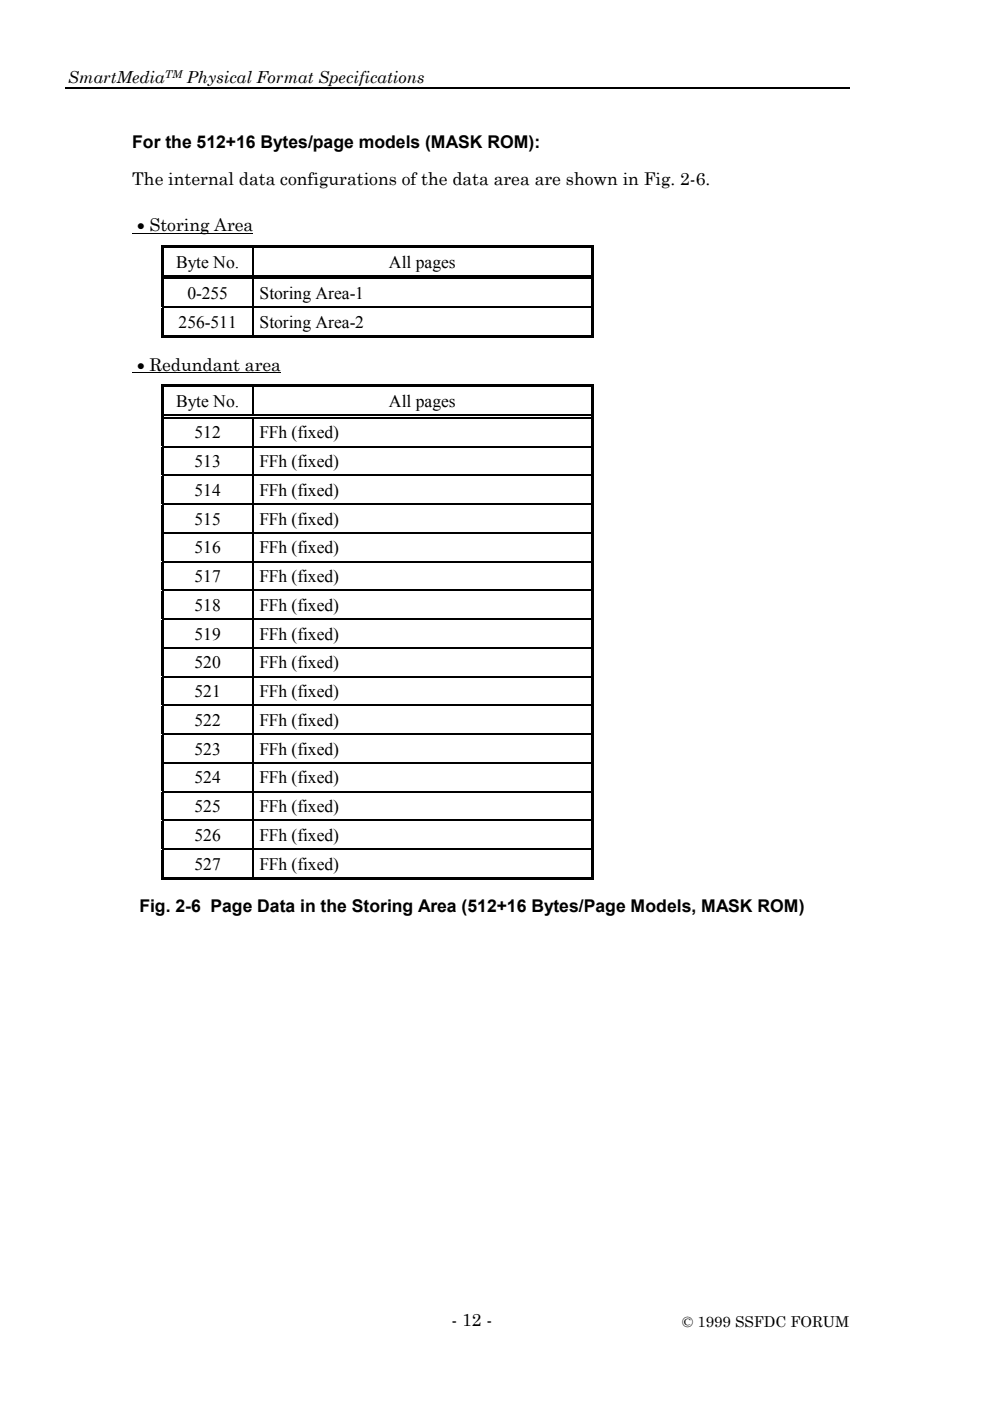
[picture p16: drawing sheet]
<svg xmlns="http://www.w3.org/2000/svg" width="210mm" height="297mm" viewBox="0 0 210 297" stroke-linecap="round" stroke-linejoin="round" font-family="sans-serif">
<defs><g id="words">
<g font-size="3.7">
<text x="28" y="31.4">For the 512+16 Bytes/page models (MASK ROM):</text>
<text x="28" y="39.2">The internal data configurations of the data area are shown in Fig. 2-6.</text>
<text x="37.4" y="56.8">Byte No.</text>
<text x="82.5" y="56.8">All pages</text>
<text x="39.7" y="63.4">0-255</text>
<text x="55" y="63.4">Storing Area-1</text>
<text x="37.9" y="69.5">256-511</text>
<text x="55" y="69.5">Storing Area-2</text>
<text x="37.4" y="86.3">Byte No.</text>
<text x="82.5" y="86.3">All pages</text>
<text x="41.2" y="93">512</text>
<text x="55" y="93">FFh (fixed)</text>
<text x="41.2" y="99.1">513</text>
<text x="55" y="99.1">FFh (fixed)</text>
<text x="41.2" y="105.2">514</text>
<text x="55" y="105.2">FFh (fixed)</text>
<text x="41.2" y="111.3">515</text>
<text x="55" y="111.3">FFh (fixed)</text>
<text x="41.2" y="117.3">516</text>
<text x="55" y="117.3">FFh (fixed)</text>
<text x="41.2" y="123.4">517</text>
<text x="55" y="123.4">FFh (fixed)</text>
<text x="41.2" y="129.5">518</text>
<text x="55" y="129.5">FFh (fixed)</text>
<text x="41.2" y="135.6">519</text>
<text x="55" y="135.6">FFh (fixed)</text>
<text x="41.2" y="141.7">520</text>
<text x="55" y="141.7">FFh (fixed)</text>
<text x="41.2" y="147.8">521</text>
<text x="55" y="147.8">FFh (fixed)</text>
<text x="41.2" y="153.9">522</text>
<text x="55" y="153.9">FFh (fixed)</text>
<text x="41.2" y="160">523</text>
<text x="55" y="160">FFh (fixed)</text>
<text x="41.2" y="166.1">524</text>
<text x="55" y="166.1">FFh (fixed)</text>
<text x="41.2" y="172.2">525</text>
<text x="55" y="172.2">FFh (fixed)</text>
<text x="41.2" y="178.3">526</text>
<text x="55" y="178.3">FFh (fixed)</text>
<text x="41.2" y="184.4">527</text>
<text x="55" y="184.4">FFh (fixed)</text>
<text x="29.6" y="193.4">Fig. 2-6 Page Data in the Storing Area (512+16 Bytes/Page Models, MASK ROM)</text>
<text x="95.7" y="281.2">- 12 -</text>
</g>
<g font-size="3.5">
<text x="14.4" y="17.5">SmartMedia</text>
<text x="39.6" y="17.5">Physical Format Specifications</text>
<text x="29.1" y="49.1">• Storing Area</text>
<text x="29.1" y="78.6">• Redundant area</text>
</g>
<text font-size="3.2" x="144.7" y="281.4">© 1999 SSFDC FORUM</text>
<text font-size="2.3" x="34.9" y="16.6">TM</text>
</g></defs>
<g fill="none" stroke="#000" stroke-width=".25">
<path d="M13.9 18.8h166.4M34.8 58.5h18.6M34.8 59h18.6M53.6 52.5v5.9M53.6 59.2v5.8M54.2 58.5h71.1M54.2 59h71.1M34.3 65.2h91.5M53.6 65.3v5.8M34.3 94.7h91.5M34.8 88.1h18.6M34.8 88.6h18.6"/>
<path d="M53.6 82.1v5.8M53.6 88.7v5.9M53.6 94.8v5.9M54.2 88.1h71.1M54.2 88.6h71.1M34.3 100.8h91.5M34.3 106.9h91.5M34.3 113h91.5M34.3 119.1h91.5M53.6 100.9v5.9M53.6 107v5.9M53.6 113.1v5.9"/>
<path d="M53.6 119.2v5.9M34.3 125.2h91.5M34.3 131.3h91.5M34.3 137.4h91.5M53.6 125.3v5.8M53.6 131.4v5.8M53.6 137.5v5.8M34.3 143.5h91.5M34.3 149.6h91.5M34.3 155.7h91.5M53.6 143.6v5.8M53.6 149.7v5.8"/>
<path d="M53.6 155.8v5.8M34.3 161.8h91.5M34.3 167.9h91.5M34.3 173.9h91.5M53.6 161.9v5.8M53.6 168v5.8M53.6 174.1v5.8M34.3 180h91.5M53.6 180.2v5.8"/>
</g>
<path d="M28 49.5h25.7M28 79.1h31.6" fill="none" stroke="#000" stroke-width=".21"/>
<g fill="#000">
<path d="M34.3 52h.5v.5h-.5zM34.3 52.5h.5v5.9h-.5zM34.3 58.4h.5v.8h-.5zM34.8 52h18.6v.5h-18.6zM53.4 52.5h.3zM53.4 52h71.9v.5h-71.9zM53.4 59.1l.3 .1zM53.4 58.4h.8v.2h-.8zM53.4 58.9h.8v.2h-.8zM125.3 52h.5v.5h-.5zM125.3 52.5h.5v5.9h-.5zM125.3 58.4h.5v.8h-.5z"/>
<path d="M34.3 59.2h.5v5.8h-.5zM34.3 65.3h.5v6.3h-.5zM34.8 71.1h18.6v.5h-18.6zM53.4 71.1h71.9v.5h-71.9zM125.3 59.2h.5v5.8h-.5zM125.3 65.3h.5v6.3h-.5zM34.3 81.5h.5v.6h-.5zM34.3 82.1h.5v5.8h-.5zM34.3 87.9h.5v.8h-.5zM34.3 88.7h.5v5.9h-.5zM34.8 81.5h18.6v.5h-18.6zM53.4 82l.3 .1z"/>
<path d="M53.4 81.5h71.9v.5h-71.9zM53.4 88.7h.3zM53.4 87.9h.8v.3h-.8zM53.4 88.4h.8v.3h-.8zM125.3 81.5h.5v.6h-.5zM125.3 82.1h.5v5.8h-.5zM125.3 87.9h.5v.8h-.5zM125.3 88.7h.5v5.9h-.5zM34.3 94.8h.5v5.9h-.5zM34.3 100.9h.5v5.9h-.5zM34.3 107h.5v5.9h-.5zM34.3 113.1h.5v5.9h-.5z"/>
<path d="M125.3 94.8h.5v5.9h-.5zM125.3 100.9h.5v5.9h-.5zM125.3 107h.5v5.9h-.5zM125.3 113.1h.5v5.9h-.5zM34.3 119.2h.5v5.9h-.5zM34.3 125.3h.5v5.8h-.5zM34.3 131.4h.5v5.8h-.5zM125.3 119.2h.5v5.9h-.5zM125.3 125.3h.5v5.8h-.5zM125.3 131.4h.5v5.8h-.5zM34.3 137.5h.5v5.8h-.5zM34.3 143.6h.5v5.8h-.5z"/>
<path d="M34.3 149.7h.5v5.8h-.5zM125.3 137.5h.5v5.8h-.5zM125.3 143.6h.5v5.8h-.5zM125.3 149.7h.5v5.8h-.5zM34.3 155.8h.5v5.8h-.5zM34.3 161.9h.5v5.8h-.5zM34.3 168h.5v5.8h-.5zM34.3 174.1h.5v5.8h-.5zM125.3 155.8h.5v5.8h-.5zM125.3 161.9h.5v5.8h-.5zM125.3 168h.5v5.8h-.5zM125.3 174.1h.5v5.8h-.5z"/>
<path d="M34.3 180.2h.5v6.3h-.5zM34.8 186h18.6v.5h-18.6zM53.4 186h71.9v.5h-71.9zM125.3 180.2h.5v6.3h-.5z"/>
</g>
<use href="#words"/>
</svg>
